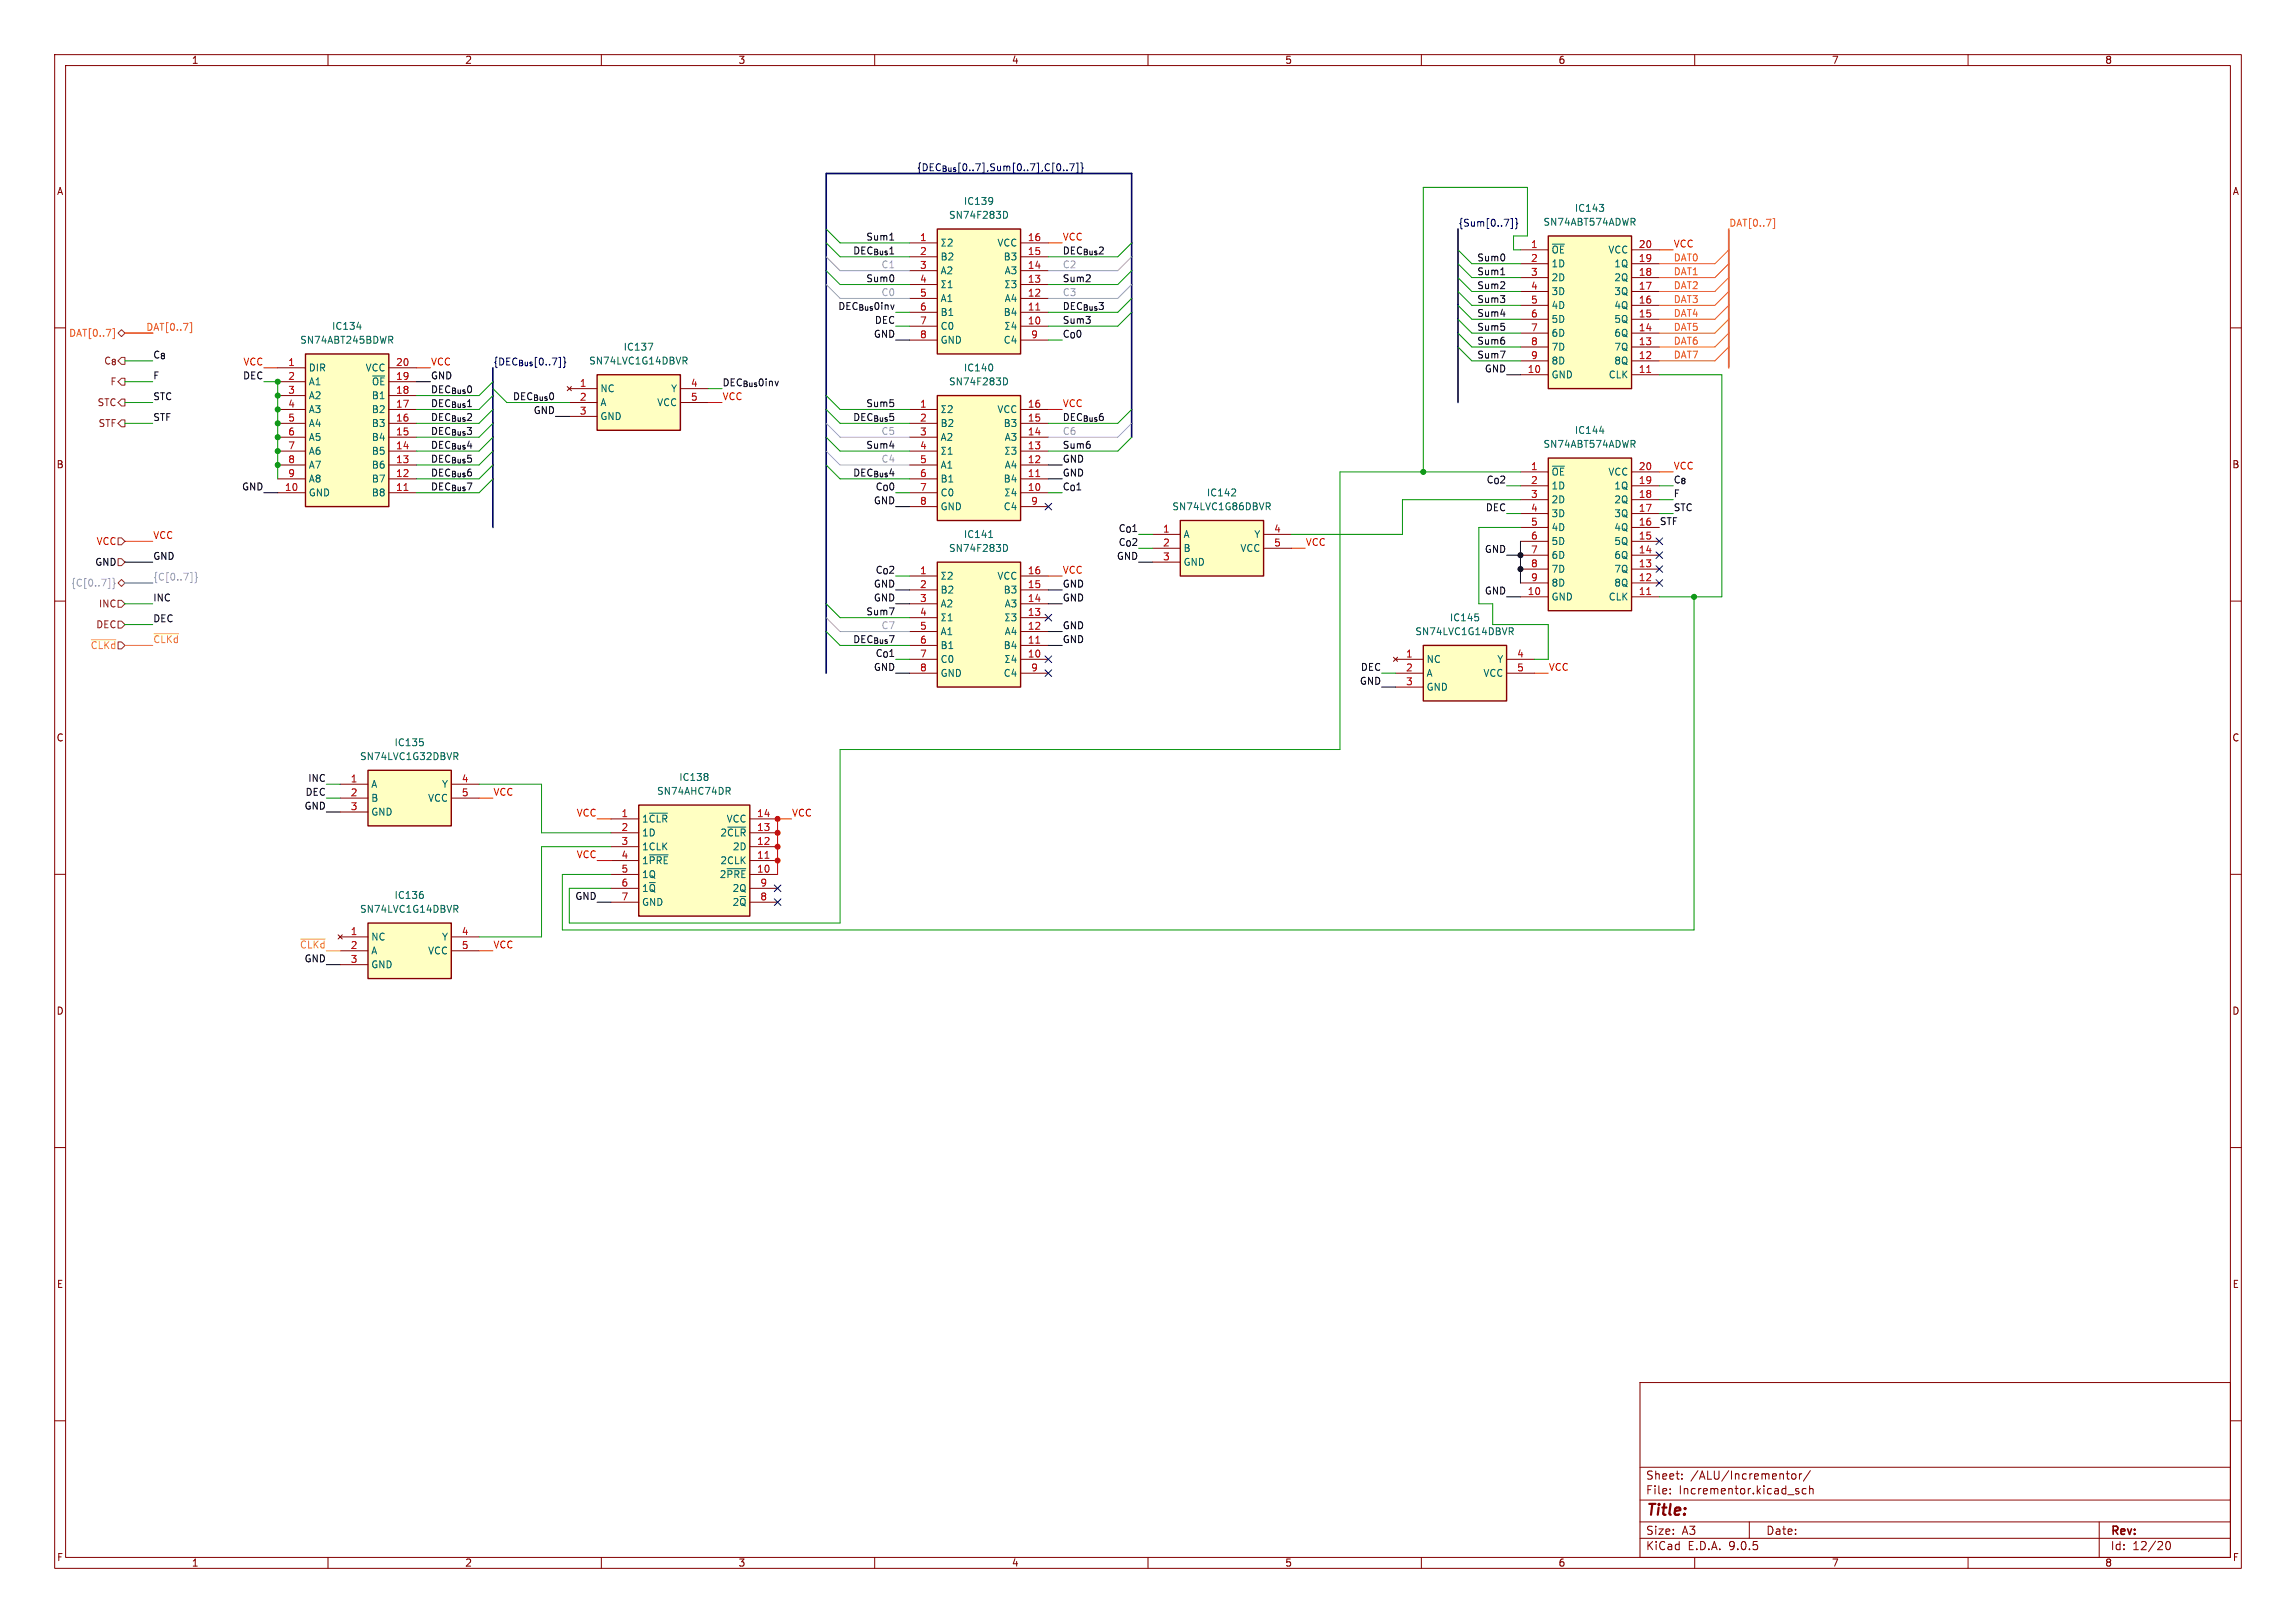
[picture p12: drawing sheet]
<svg xmlns="http://www.w3.org/2000/svg" width="420mm" height="297mm" viewBox="0 0 420 297" stroke-linecap="round" stroke-linejoin="round" font-family="sans-serif">
<defs><g id="words">
<text font-size="2.8" fill="#840000" x="301" y="277.9">Title:</text>
<g font-size="2.1" fill="#840000">
<text x="301" y="273.7">File:</text>
<text x="301" y="271">Sheet:</text>
<text x="307.1" y="273.7">Incrementor.kicad_sch</text>
<text x="309.2" y="271">/ALU/Incrementor/</text>
<text x="301" y="281.1">Size:</text>
<text x="307.6" y="281.1">A3</text>
<text x="323" y="281.1">Date:</text>
<text x="386" y="281.3">Rev:</text>
<text x="301" y="283.9">KiCad</text>
<text x="308.7" y="283.9">E.D.A.</text>
<text x="316.3" y="283.9">9.0.5</text>
<text x="386" y="283.9">Id:</text>
<text x="390.1" y="283.9">12/20</text>
</g>
<g font-size="1.8" fill="#840000">
<text x="35" y="11.9">1</text>
<text x="85" y="11.9">2</text>
<text x="135" y="11.9">3</text>
<text x="185" y="11.9">4</text>
<text x="235" y="11.9">5</text>
<text x="285" y="11.9">6</text>
<text x="335" y="11.9">7</text>
<text x="385" y="11.9">8</text>
<text x="10.3" y="35.9">A</text>
<text x="408.3" y="35.9">A</text>
<text x="10.3" y="85.9">B</text>
<text x="408.2" y="85.9">B</text>
<text x="10.3" y="135.9">C</text>
<text x="408.2" y="135.9">C</text>
<text x="10.3" y="185.9">D</text>
<text x="408.2" y="185.9">D</text>
<text x="10.3" y="235.9">E</text>
<text x="408.3" y="235.9">E</text>
<text x="10.3" y="285.9">F</text>
<text x="35" y="286.9">1</text>
<text x="85" y="286.9">2</text>
<text x="135" y="286.9">3</text>
<text x="185" y="286.9">4</text>
<text x="235" y="286.9">5</text>
<text x="285" y="286.9">6</text>
<text x="335" y="286.9">7</text>
<text x="385" y="286.9">8</text>
<text x="408.3" y="285.9">F</text>
</g>
<g font-size="1.8" fill="#000084">
<text x="167.6" y="31.4">{DEC_{Bus}[0..7],Sum[0..7],C[0..7]}</text>
<text x="266.7" y="41.6">{Sum[0..7]}</text>
<text x="90.2" y="67">{DEC_{Bus}[0..7]}</text>
</g>
<g font-size="1.8" fill="#006464">
<text x="173.5" y="40.2">SN74F283D</text>
<text x="176.2" y="37.7">IC139</text>
<text x="282.2" y="41.5">SN74ABT574ADWR</text>
<text x="288" y="39">IC143</text>
<text x="172" y="47.9">B2</text>
<text x="182.4" y="45.3">VCC</text>
<text x="183.5" y="47.9">B3</text>
<text x="283.7" y="46.6">~{OE}</text>
<text x="294.1" y="46.6">VCC</text>
<text x="172" y="50.4">A2</text>
<text x="183.7" y="50.4">A3</text>
<text x="283.7" y="49.1">1D</text>
<text x="283.7" y="51.7">2D</text>
<text x="295.2" y="49.1">1Q</text>
<text x="295.2" y="51.7">2Q</text>
<text x="172" y="55.5">A1</text>
<text x="172" y="58">B1</text>
<text x="183.5" y="58">B4</text>
<text x="183.7" y="55.5">A4</text>
<text x="283.7" y="54.2">3D</text>
<text x="283.7" y="56.7">4D</text>
<text x="283.7" y="59.3">5D</text>
<text x="295.2" y="54.2">3Q</text>
<text x="295.2" y="56.7">4Q</text>
<text x="295.2" y="59.3">5Q</text>
<text x="54.8" y="63.1">SN74ABT245BDWR</text>
<text x="60.6" y="60.6">IC134</text>
<text x="114" y="64.4">IC137</text>
<text x="172" y="60.6">C0</text>
<text x="172" y="63.1">GND</text>
<text x="183.5" y="63.1">C4</text>
<text x="283.7" y="61.8">6D</text>
<text x="283.7" y="64.4">7D</text>
<text x="295.2" y="61.8">6Q</text>
<text x="295.2" y="64.4">7Q</text>
<text x="56.4" y="68.2">DIR</text>
<text x="56.4" y="70.7">A1</text>
<text x="66.8" y="68.2">VCC</text>
<text x="67.9" y="70.7">~{OE}</text>
<text x="107.7" y="66.9">SN74LVC1G14DBVR</text>
<text x="109.7" y="72">NC</text>
<text x="122.7" y="72">Y</text>
<text x="173.5" y="70.7">SN74F283D</text>
<text x="176.2" y="68.2">IC140</text>
<text x="283.7" y="66.9">8D</text>
<text x="283.7" y="69.4">GND</text>
<text x="294.2" y="69.4">CLK</text>
<text x="295.2" y="66.9">8Q</text>
<text x="56.4" y="73.3">A2</text>
<text x="56.4" y="75.8">A3</text>
<text x="67.9" y="73.3">B1</text>
<text x="67.9" y="75.8">B2</text>
<text x="109.7" y="74.5">A</text>
<text x="109.7" y="77.1">GND</text>
<text x="120.1" y="74.5">VCC</text>
<text x="182.4" y="75.8">VCC</text>
<text x="56.4" y="78.3">A4</text>
<text x="56.4" y="80.9">A5</text>
<text x="56.4" y="83.4">A6</text>
<text x="67.9" y="78.3">B3</text>
<text x="67.9" y="80.9">B4</text>
<text x="67.9" y="83.4">B5</text>
<text x="172" y="78.3">B2</text>
<text x="172" y="80.9">A2</text>
<text x="183.5" y="78.3">B3</text>
<text x="183.7" y="80.9">A3</text>
<text x="282.2" y="82.1">SN74ABT574ADWR</text>
<text x="288" y="79.6">IC144</text>
<text x="56.4" y="86">A7</text>
<text x="56.4" y="88.5">A8</text>
<text x="67.9" y="86">B6</text>
<text x="67.9" y="88.5">B7</text>
<text x="172" y="86">A1</text>
<text x="172" y="88.5">B1</text>
<text x="183.5" y="88.5">B4</text>
<text x="183.7" y="86">A4</text>
<text x="283.7" y="87.2">~{OE}</text>
<text x="283.7" y="89.8">1D</text>
<text x="294.1" y="87.2">VCC</text>
<text x="295.2" y="89.8">1Q</text>
<text x="56.4" y="91">GND</text>
<text x="67.9" y="91">B8</text>
<text x="172" y="91">C0</text>
<text x="172" y="93.6">GND</text>
<text x="183.5" y="93.6">C4</text>
<text x="214.3" y="93.6">SN74LVC1G86DBVR</text>
<text x="220.7" y="91">IC142</text>
<text x="283.7" y="92.3">2D</text>
<text x="283.7" y="94.8">3D</text>
<text x="295.2" y="92.3">2Q</text>
<text x="295.2" y="94.8">3Q</text>
<text x="173.5" y="101.2">SN74F283D</text>
<text x="176.2" y="98.7">IC141</text>
<text x="216.4" y="98.7">A</text>
<text x="216.4" y="101.2">B</text>
<text x="226.8" y="101.2">VCC</text>
<text x="229.3" y="98.7">Y</text>
<text x="283.7" y="97.4">4D</text>
<text x="283.7" y="99.9">5D</text>
<text x="295.2" y="97.4">4Q</text>
<text x="295.2" y="99.9">5Q</text>
<text x="182.4" y="106.3">VCC</text>
<text x="216.4" y="103.7">GND</text>
<text x="283.7" y="102.5">6D</text>
<text x="283.7" y="105">7D</text>
<text x="283.7" y="107.5">8D</text>
<text x="295.2" y="102.5">6Q</text>
<text x="295.2" y="105">7Q</text>
<text x="295.2" y="107.5">8Q</text>
<text x="172" y="108.8">B2</text>
<text x="172" y="111.4">A2</text>
<text x="183.5" y="108.8">B3</text>
<text x="183.7" y="111.4">A3</text>
<text x="265.1" y="113.9">IC145</text>
<text x="283.7" y="110.1">GND</text>
<text x="294.2" y="110.1">CLK</text>
<text x="172" y="116.4">A1</text>
<text x="172" y="119">B1</text>
<text x="183.5" y="119">B4</text>
<text x="183.7" y="116.4">A4</text>
<text x="258.8" y="116.4">SN74LVC1G14DBVR</text>
<text x="172" y="121.5">C0</text>
<text x="172" y="124.1">GND</text>
<text x="183.5" y="124.1">C4</text>
<text x="260.9" y="121.5">NC</text>
<text x="260.9" y="124.1">A</text>
<text x="271.3" y="124.1">VCC</text>
<text x="273.8" y="121.5">Y</text>
<text x="260.9" y="126.6">GND</text>
<text x="72.1" y="136.8">IC135</text>
<text x="65.8" y="139.3">SN74LVC1G32DBVR</text>
<text x="124.1" y="143.1">IC138</text>
<text x="67.8" y="144.4">A</text>
<text x="67.8" y="146.9">B</text>
<text x="67.8" y="149.5">GND</text>
<text x="78.2" y="146.9">VCC</text>
<text x="80.8" y="144.4">Y</text>
<text x="120.1" y="145.6">SN74AHC74DR</text>
<text x="117.3" y="150.7">1~{CLR}</text>
<text x="117.3" y="153.3">1D</text>
<text x="117.3" y="155.8">1CLK</text>
<text x="131.7" y="153.3">2~{CLR}</text>
<text x="132.8" y="150.7">VCC</text>
<text x="134" y="155.8">2D</text>
<text x="117.3" y="158.3">1~{PRE}</text>
<text x="117.3" y="160.9">1Q</text>
<text x="131.6" y="160.9">2~{PRE}</text>
<text x="131.7" y="158.3">2CLK</text>
<text x="65.8" y="167.2">SN74LVC1G14DBVR</text>
<text x="72.1" y="164.7">IC136</text>
<text x="117.3" y="163.4">1~{Q}</text>
<text x="117.3" y="166">GND</text>
<text x="133.9" y="163.4">2Q</text>
<text x="133.9" y="166">2~{Q}</text>
<text x="67.8" y="172.3">NC</text>
<text x="80.8" y="172.3">Y</text>
<text x="67.8" y="174.9">A</text>
<text x="67.8" y="177.4">GND</text>
<text x="78.2" y="174.9">VCC</text>
</g>
<g font-size="1.8" fill="#ff6400">
<text x="316.2" y="41.6">DAT[0..7]</text>
<text x="306.1" y="47.9">DAT0</text>
<text x="306.1" y="50.5">DAT1</text>
<text x="306.1" y="53">DAT2</text>
<text x="306.1" y="58.1">DAT4</text>
<text x="306.1" y="55.5">DAT3</text>
<text x="12.5" y="61.8">DAT[0..7]</text>
<text x="26.7" y="60.6">DAT[0..7]</text>
<text x="306.1" y="65.7">DAT7</text>
<text x="306.1" y="60.6">DAT5</text>
<text x="306.1" y="63.2">DAT6</text>
</g>
<g font-size="1.8" fill="#0f0f0f">
<text x="156" y="46.6">DEC_{Bus}1</text>
<text x="158.4" y="44.1">Sum1</text>
<text x="194.3" y="46.6">DEC_{Bus}2</text>
<text x="270.1" y="47.9">Sum0</text>
<text x="158.4" y="51.7">Sum0</text>
<text x="194.3" y="51.7">Sum2</text>
<text x="270.1" y="50.5">Sum1</text>
<text x="270.1" y="53">Sum2</text>
<text x="153.2" y="56.8">DEC_{Bus}0inv</text>
<text x="159.9" y="59.3">DEC</text>
<text x="194.3" y="56.8">DEC_{Bus}3</text>
<text x="194.3" y="59.3">Sum3</text>
<text x="270.1" y="55.5">Sum3</text>
<text x="270.1" y="58.1">Sum4</text>
<text x="27.9" y="65.7">C_{8}</text>
<text x="194.3" y="61.9">C_{O}0</text>
<text x="270.1" y="63.2">Sum6</text>
<text x="270.1" y="65.7">Sum7</text>
<text x="270.1" y="60.6">Sum5</text>
<text x="27.9" y="69.5">F</text>
<text x="44.4" y="69.5">DEC</text>
<text x="132.1" y="70.8">DEC_{Bus}0inv</text>
<text x="27.9" y="77.1">STF</text>
<text x="27.9" y="73.3">STC</text>
<text x="78.7" y="77.1">DEC_{Bus}2</text>
<text x="78.7" y="72">DEC_{Bus}0</text>
<text x="78.7" y="74.6">DEC_{Bus}1</text>
<text x="93.7" y="73.3">DEC_{Bus}0</text>
<text x="156" y="77.1">DEC_{Bus}5</text>
<text x="158.4" y="74.6">Sum5</text>
<text x="194.3" y="77.1">DEC_{Bus}6</text>
<text x="78.7" y="79.7">DEC_{Bus}3</text>
<text x="78.7" y="82.2">DEC_{Bus}4</text>
<text x="158.4" y="82.2">Sum4</text>
<text x="194.3" y="82.2">Sum6</text>
<text x="78.7" y="84.7">DEC_{Bus}5</text>
<text x="78.7" y="89.8">DEC_{Bus}7</text>
<text x="78.7" y="87.3">DEC_{Bus}6</text>
<text x="156" y="87.3">DEC_{Bus}4</text>
<text x="194.3" y="89.8">C_{O}1</text>
<text x="306.1" y="88.6">C_{8}</text>
<text x="271.7" y="93.6">DEC</text>
<text x="306.1" y="91.1">F</text>
<text x="306.1" y="93.6">STC</text>
<text x="204.5" y="97.4">C_{O}1</text>
<text x="303.5" y="96.2">STF</text>
<text x="27.9" y="110.1">INC</text>
<text x="27.9" y="114">DEC</text>
<text x="158.4" y="112.7">Sum7</text>
<text x="156" y="117.8">DEC_{Bus}7</text>
<text x="160.1" y="120.3">C_{O}1</text>
<text x="248.8" y="122.8">DEC</text>
<text x="56.3" y="143.2">INC</text>
<text x="55.8" y="145.7">DEC</text>
</g>
<g font-size="1.8" fill="#a90000">
<text x="168.2" y="44.2">1</text>
<text x="168.2" y="46.7">2</text>
<text x="187.9" y="44.2">16</text>
<text x="187.9" y="46.7">15</text>
<text x="280" y="45.5">1</text>
<text x="299.7" y="45.5">20</text>
<text x="168.2" y="49.3">3</text>
<text x="168.2" y="51.8">4</text>
<text x="187.9" y="49.3">14</text>
<text x="187.9" y="51.8">13</text>
<text x="280" y="48">2</text>
<text x="280" y="50.5">3</text>
<text x="280" y="53.1">4</text>
<text x="299.7" y="48">19</text>
<text x="299.7" y="50.5">18</text>
<text x="299.7" y="53.1">17</text>
<text x="168.2" y="54.4">5</text>
<text x="168.2" y="56.9">6</text>
<text x="168.2" y="59.4">7</text>
<text x="187.9" y="54.4">12</text>
<text x="187.9" y="56.9">11</text>
<text x="187.9" y="59.4">10</text>
<text x="280" y="55.6">5</text>
<text x="280" y="58.2">6</text>
<text x="299.7" y="55.6">16</text>
<text x="299.7" y="58.2">15</text>
<text x="168.2" y="62">8</text>
<text x="188.5" y="62">9</text>
<text x="280" y="60.7">7</text>
<text x="280" y="63.2">8</text>
<text x="280" y="65.8">9</text>
<text x="299.7" y="60.7">14</text>
<text x="299.7" y="63.2">13</text>
<text x="299.7" y="65.8">12</text>
<text x="52.6" y="67.1">1</text>
<text x="52.6" y="69.6">2</text>
<text x="72.3" y="67.1">20</text>
<text x="72.3" y="69.6">19</text>
<text x="106" y="70.9">1</text>
<text x="126.3" y="70.9">4</text>
<text x="279.4" y="68.3">10</text>
<text x="299.7" y="68.3">11</text>
<text x="52.6" y="72.1">3</text>
<text x="52.6" y="74.7">4</text>
<text x="52.6" y="77.2">5</text>
<text x="72.3" y="72.1">18</text>
<text x="72.3" y="74.7">17</text>
<text x="72.3" y="77.2">16</text>
<text x="106" y="73.4">2</text>
<text x="106" y="75.9">3</text>
<text x="126.3" y="73.4">5</text>
<text x="168.2" y="74.7">1</text>
<text x="168.2" y="77.2">2</text>
<text x="187.9" y="74.7">16</text>
<text x="187.9" y="77.2">15</text>
<text x="52.6" y="79.8">6</text>
<text x="52.6" y="82.3">7</text>
<text x="72.3" y="79.8">15</text>
<text x="72.3" y="82.3">14</text>
<text x="168.2" y="79.8">3</text>
<text x="168.2" y="82.3">4</text>
<text x="187.9" y="79.8">14</text>
<text x="187.9" y="82.3">13</text>
<text x="52" y="89.9">10</text>
<text x="52.6" y="84.8">8</text>
<text x="52.6" y="87.4">9</text>
<text x="72.3" y="84.8">13</text>
<text x="72.3" y="87.4">12</text>
<text x="72.3" y="89.9">11</text>
<text x="168.2" y="84.8">5</text>
<text x="168.2" y="87.4">6</text>
<text x="168.2" y="89.9">7</text>
<text x="187.9" y="84.8">12</text>
<text x="187.9" y="87.4">11</text>
<text x="187.9" y="89.9">10</text>
<text x="280" y="86.1">1</text>
<text x="280" y="88.6">2</text>
<text x="299.7" y="86.1">20</text>
<text x="299.7" y="88.6">19</text>
<text x="168.2" y="92.5">8</text>
<text x="188.5" y="92.5">9</text>
<text x="280" y="91.2">3</text>
<text x="280" y="93.7">4</text>
<text x="299.7" y="91.2">18</text>
<text x="299.7" y="93.7">17</text>
<text x="212.7" y="97.5">1</text>
<text x="212.7" y="100.1">2</text>
<text x="233" y="97.5">4</text>
<text x="233" y="100.1">5</text>
<text x="280" y="96.3">5</text>
<text x="280" y="98.8">6</text>
<text x="280" y="101.3">7</text>
<text x="299.7" y="96.3">16</text>
<text x="299.7" y="98.8">15</text>
<text x="299.7" y="101.3">14</text>
<text x="168.2" y="105.2">1</text>
<text x="168.2" y="107.7">2</text>
<text x="187.9" y="105.2">16</text>
<text x="187.9" y="107.7">15</text>
<text x="212.7" y="102.6">3</text>
<text x="280" y="103.9">8</text>
<text x="280" y="106.4">9</text>
<text x="299.7" y="103.9">13</text>
<text x="299.7" y="106.4">12</text>
<text x="168.2" y="110.2">3</text>
<text x="168.2" y="112.8">4</text>
<text x="187.9" y="110.2">14</text>
<text x="187.9" y="112.8">13</text>
<text x="279.4" y="109">10</text>
<text x="299.7" y="109">11</text>
<text x="168.2" y="115.3">5</text>
<text x="168.2" y="117.9">6</text>
<text x="187.9" y="115.3">12</text>
<text x="187.9" y="117.9">11</text>
<text x="168.2" y="120.4">7</text>
<text x="168.2" y="122.9">8</text>
<text x="187.9" y="120.4">10</text>
<text x="188.5" y="122.9">9</text>
<text x="257.1" y="120.4">1</text>
<text x="257.1" y="122.9">2</text>
<text x="257.1" y="125.5">3</text>
<text x="277.4" y="120.4">4</text>
<text x="277.4" y="122.9">5</text>
<text x="64.1" y="143.3">1</text>
<text x="84.4" y="143.3">4</text>
<text x="64.1" y="145.8">2</text>
<text x="64.1" y="148.3">3</text>
<text x="84.4" y="145.8">5</text>
<text x="113.6" y="149.6">1</text>
<text x="138.4" y="149.6">14</text>
<text x="113.6" y="152.1">2</text>
<text x="113.6" y="154.7">3</text>
<text x="138.4" y="152.1">13</text>
<text x="138.4" y="154.7">12</text>
<text x="113.6" y="157.2">4</text>
<text x="113.6" y="159.8">5</text>
<text x="138.4" y="157.2">11</text>
<text x="138.4" y="159.8">10</text>
<text x="113.6" y="162.3">6</text>
<text x="113.6" y="164.8">7</text>
<text x="139" y="162.3">9</text>
<text x="139" y="164.8">8</text>
<text x="64.1" y="171.2">1</text>
<text x="64.1" y="173.7">2</text>
<text x="84.4" y="171.2">4</text>
<text x="84.4" y="173.7">5</text>
<text x="64.1" y="176.3">3</text>
</g>
<g font-size="1.8" fill="#ff0007">
<text x="194.3" y="44.1">VCC</text>
<text x="306.1" y="45.4">VCC</text>
<text x="44.4" y="67">VCC</text>
<text x="78.7" y="67">VCC</text>
<text x="132.1" y="73.3">VCC</text>
<text x="194.3" y="74.6">VCC</text>
<text x="306.1" y="86">VCC</text>
<text x="17.6" y="99.9">VCC</text>
<text x="27.9" y="98.7">VCC</text>
<text x="238.8" y="100">VCC</text>
<text x="194.3" y="105.1">VCC</text>
<text x="283.2" y="122.8">VCC</text>
<text x="90.2" y="145.7">VCC</text>
<text x="105.4" y="149.5">VCC</text>
<text x="144.8" y="149.5">VCC</text>
<text x="105.4" y="157.1">VCC</text>
<text x="90.2" y="173.6">VCC</text>
</g>
<g font-size="1.8" fill="#8f7cff">
<text x="161.1" y="49.2">C1</text>
<text x="194.3" y="49.2">C2</text>
<text x="161.1" y="54.3">C0</text>
<text x="194.3" y="54.3">C3</text>
<text x="161.1" y="79.7">C5</text>
<text x="194.3" y="79.7">C6</text>
<text x="161.1" y="84.7">C4</text>
<text x="12.9" y="107.5">{C[0..7]}</text>
<text x="27.9" y="106.3">{C[0..7]}</text>
<text x="161.1" y="115.2">C7</text>
</g>
<g font-size="1.8">
<text x="159.8" y="61.9">GND</text>
<text x="78.7" y="69.5">GND</text>
<text x="271.5" y="68.2">GND</text>
<text x="97.5" y="75.9">GND</text>
<text x="44.2" y="89.8">GND</text>
<text x="194.3" y="84.7">GND</text>
<text x="194.3" y="87.3">GND</text>
<text x="159.8" y="92.4">GND</text>
<text x="271.5" y="101.3">GND</text>
<text x="17.3" y="103.7">GND</text>
<text x="27.9" y="102.5">GND</text>
<text x="159.8" y="107.6">GND</text>
<text x="194.3" y="107.6">GND</text>
<text x="204.2" y="102.5">GND</text>
<text x="159.8" y="110.1">GND</text>
<text x="194.3" y="110.1">GND</text>
<text x="271.5" y="108.9">GND</text>
<text x="194.3" y="115.2">GND</text>
<text x="194.3" y="117.8">GND</text>
<text x="159.8" y="122.8">GND</text>
<text x="248.7" y="125.4">GND</text>
<text x="55.6" y="148.2">GND</text>
<text x="105.1" y="164.8">GND</text>
<text x="55.6" y="176.2">GND</text>
</g>
<g font-size="1.8" fill="#725600">
<text x="18.9" y="66.9">C_{8}</text>
<text x="20.1" y="70.7">F</text>
<text x="17.7" y="74.5">STC</text>
<text x="17.9" y="78.3">STF</text>
<text x="18" y="111.4">INC</text>
<text x="16.5" y="119">~{CLKd}</text>
<text x="17.5" y="115.2">DEC</text>
</g>
<g font-size="1.8" fill="#009600">
<text x="160.1" y="89.8">C_{O}0</text>
<text x="271.8" y="88.6">C_{O}2</text>
<text x="204.5" y="100">C_{O}2</text>
<text x="160.1" y="105.1">C_{O}2</text>
</g>
<g font-size="1.8" fill="#ffba00">
<text x="27.9" y="117.8">~{CLKd}</text>
<text x="54.8" y="173.6">~{CLKd}</text>
</g>
</g></defs>
<g fill="none" stroke="#840000" stroke-width=".18">
<path d="M10 10h400v277h-400zM12 12h396v273h-396zM60 10v2M110 10v2M160 10v2M210 10v2M260 10v2M310 10v2M360 10v2M10 60h2M408 60h2M10 110h2"/>
<path d="M408 110h2M10 160h2M408 160h2M10 210h2M408 210h2M300 253h108v32h-108zM10 260h2M300 278.5h108M300 274.5h108M300 268.5h108M305.5 273.2v.2M305.5 272.5v.1"/>
<path d="M307.7 270.5v.2M307.7 269.8v.1M320 278.5v3M326.7 269.7h.6M326.9 269.2v1.3l.4 .2M327.9 269.8l.3-.1 .3 .3v.4l-.3 .3-.3-.1-.2-.2v-.4zM328.7 272.9l.3 .1 .1 .2-.2 .2h-.3M328.7 272.4l.3 .1M329.2 269.7v1M329.6 269.7l-.3 .1-.1 .2M330.4 272.5l-.5-.1-.2 .3v.4l.1 .2h.6M331 272.5l.2-.1 .4 .1 .1 .9"/>
<path d="M331 271.9v1.5M331.2 269.1l-1.3 1.9M384 278.5v6.5M408 260h2M60 285v2M110 285v2M160 285v2M210 285v2M260 285v2M300 281.5h108M310 285v2M360 285v2"/>
<path d="M396.3 282.2l.2-.1a.8 .8 0 0 1 .5 .7 .8 .8 0 0 1-.5 .8l-.2-.2-.1-.4z"/>
</g>
<path d="M283.2 83.8h15.2v28h-15.2z" fill="#ffffc2"/>
<path d="M283.2 83.8h15.2v28h-15.2z" fill="none" stroke="#840000" stroke-width=".25"/>
<g fill="none" stroke="#840000" stroke-width=".18">
<path d="M278.1 86.4h5.1M278.1 88.9h5.1M278.1 91.4h5.1M278.1 94h5.1M278.1 96.5h5.1M278.1 99.1h5.1M298.4 86.4h5.1M298.4 88.9h5.1M298.4 91.4h5.1M298.4 94h5.1M298.4 96.5h5.1M298.4 99.1h5.1"/>
<path d="M278.1 101.6h5.1M278.1 104.1h5.1M278.1 106.7h5.1M278.1 109.2h5.1M298.4 101.6h5.1M298.4 104.1h5.1M298.4 106.7h5.1M298.4 109.2h5.1"/>
</g>
<path d="M301.2 108.8h.8" fill="none" stroke="#a90000" stroke-width=".18"/>
<path d="M292.6 78.9h.8M298.7 81.3l.4 .6M299 80.7l.1 .1-.1 .4" fill="none" stroke="#006464" stroke-width=".18"/>
<path d="M215.9 95.3h15.2v10.1h-15.2z" fill="#ffffc2"/>
<path d="M215.9 95.3h15.2v10.1h-15.2z" fill="none" stroke="#840000" stroke-width=".25"/>
<path d="M210.8 97.8h5.1M231.1 97.8h5.1M210.8 100.3h5.1M210.8 102.9h5.1M231.1 100.3h5.1" fill="none" stroke="#840000" stroke-width=".18"/>
<path d="M225.9 89.5l.1 .2v.3l-.8 .7h.8M231.6 92h.5l.2 .3-.1 .3-.6 .1M231.9 92.7l.4 .6" fill="none" stroke="#006464" stroke-width=".18"/>
<path d="M116.8 147.3h20.4v20.3h-20.4z" fill="#ffffc2"/>
<path d="M116.8 147.3h20.4v20.3h-20.4z" fill="none" stroke="#840000" stroke-width=".25"/>
<g fill="none" stroke="#840000" stroke-width=".18">
<path d="M111.8 149.9h5M111.8 152.4h5M111.8 154.9h5M111.8 157.5h5M137.2 149.9h5M137.2 152.4h5M137.2 154.9h5M137.2 157.5h5M111.8 160h5M111.8 162.6h5M111.8 165.1h5M137.2 160h5"/>
<path d="M137.2 162.6h5M137.2 165.1h5"/>
</g>
<path d="M118.8 148.8h3.3M118.8 156.4h3.4M129.4 141.6l.1 .2-.1 .2M129.4 142.2l.1 .1-.1 .5M133 159h3.4M133.1 151.4h3.3M133.1 144.8l.5 .6M133.3 144.1l.3 .2-.1 .3-.2 .2" fill="none" stroke="#006464" stroke-width=".18"/>
<path d="M139.9 157.1h.8" fill="none" stroke="#a90000" stroke-width=".18"/>
<path d="M260.3 118.1h15.3v10.2h-15.3z" fill="#ffffc2"/>
<path d="M260.3 118.1h15.3v10.2h-15.3z" fill="none" stroke="#840000" stroke-width=".25"/>
<path d="M254.9 120.3l.8 .7M255.3 120.7h5M255.3 123.2h5M255.3 125.7h5M255.7 120.3l-.8 .7M275.6 120.7h5.1M275.6 123.2h5.1" fill="none" stroke="#840000" stroke-width=".18"/>
<path d="M269.8 112.3h.6M270.4 112.9l.1 .2-.1 .4M276.1 114.9h.5l.2 .2-.1 .4h-.6M276.4 115.5l.4 .6" fill="none" stroke="#006464" stroke-width=".18"/>
<path d="M109.2 68.6h15.3v10.1h-15.3z" fill="#ffffc2"/>
<path d="M109.2 68.6h15.3v10.1h-15.3z" fill="none" stroke="#840000" stroke-width=".25"/>
<path d="M103.8 70.7l.7 .8M104.1 71.1h5.1M104.1 73.7h5.1M104.1 76.2h5.1M104.5 70.7l-.7 .8M124.5 71.1h5M124.5 73.7h5" fill="none" stroke="#840000" stroke-width=".18"/>
<path d="M118.6 62.8h.8l-.5 1.3M124.9 65.3h.5l.3 .3-.2 .4h-.6M125.2 66l.5 .6" fill="none" stroke="#006464" stroke-width=".18"/>
<path d="M283.2 43.2h15.2v27.9h-15.2z" fill="#ffffc2"/>
<path d="M283.2 43.2h15.2v27.9h-15.2z" fill="none" stroke="#840000" stroke-width=".25"/>
<g fill="none" stroke="#840000" stroke-width=".18">
<path d="M278.1 45.7h5.1M278.1 48.3h5.1M278.1 50.8h5.1M278.1 53.3h5.1M278.1 55.9h5.1M278.1 58.4h5.1M298.4 45.7h5.1M298.4 48.3h5.1M298.4 50.8h5.1M298.4 53.3h5.1M298.4 55.9h5.1M298.4 58.4h5.1"/>
<path d="M278.1 61h5.1M278.1 63.5h5.1M278.1 66h5.1M278.1 68.6h5.1M298.4 61h5.1M298.4 63.5h5.1M298.4 66h5.1M298.4 68.6h5.1"/>
</g>
<path d="M301.2 68.2h.8" fill="none" stroke="#a90000" stroke-width=".18"/>
<path d="M292.6 37.4h.7l-.4 .5M293.2 38l.1 .1-.1 .5M298.7 40.6l.4 .6M299 40l.1 .2-.1 .4" fill="none" stroke="#006464" stroke-width=".18"/>
<path d="M55.9 64.8h15.2v27.9h-15.2z" fill="#ffffc2"/>
<path d="M55.9 64.8h15.2v27.9h-15.2z" fill="none" stroke="#840000" stroke-width=".25"/>
<g fill="none" stroke="#840000" stroke-width=".18">
<path d="M50.8 67.3h5.1M50.8 69.9h5.1M50.8 72.4h5.1M50.8 74.9h5.1M50.8 77.5h5.1M71.1 67.3h5.1M71.1 69.9h5.1M71.1 72.4h5.1M71.1 74.9h5.1M71.1 77.5h5.1M50.8 80h5.1M50.8 82.6h5.1"/>
<path d="M50.8 85.1h5.1M50.8 87.6h5.1M50.8 90.2h5.1M71.1 80h5.1M71.1 82.6h5.1M71.1 85.1h5.1M71.1 87.6h5.1M71.1 90.2h5.1"/>
</g>
<path d="M73.9 89.8h.7" fill="none" stroke="#a90000" stroke-width=".18"/>
<path d="M65.3 59.8h.8M71.1 61.5h.5l.2 .3-.1 .3-.6 .1M71.4 62.2l.4 .6" fill="none" stroke="#006464" stroke-width=".18"/>
<path d="M171.4 41.9h15.3v22.9h-15.3z" fill="#ffffc2"/>
<path d="M171.4 41.9h15.3v22.9h-15.3z" fill="none" stroke="#840000" stroke-width=".25"/>
<g fill="none" stroke="#840000" stroke-width=".18">
<path d="M166.4 44.5h5M166.4 47h5M166.4 49.5h5M166.4 52.1h5M166.4 54.6h5M166.4 57.2h5M166.4 59.7h5M186.7 44.5h5.1M186.7 47h5.1M186.7 49.5h5.1M186.7 52.1h5.1M186.7 54.6h5.1"/>
<path d="M186.7 57.2h5.1M186.7 59.7h5.1M166.4 62.2h5M186.7 62.2h5.1"/>
</g>
<g fill="none" stroke="#006464" stroke-width=".18">
<path d="M181.5 36.2l.1 .7-.2 .4M181.6 36.7l-.1 .2M183.6 38.7a.64 .64 0 0 1 .7 .6 .64 .64 0 0 1-.7 .6M173 43.8h-.7l.4 .6-.4 .6h.7M173 51.4h-.7l.4 .6-.4 .6h.7M173.4 43.9l.5-.1 .3 .3-.8 .9h.8M173.4 52.6h.8M173.4 51.7l.4-.3v1.2M184.6 51.4h-.6l.4 .6-.4 .6h.6M184.6 59h-.6l.4 .6-.4 .7h.6M185.1 51.4h.7l-.4 .5 .4 .1v.5l-.2 .1-.5-.1M185.4 58.9l-.3 .9h.8"/>
<path d="M185.7 59.4v.9"/>
</g>
<path d="M189.5 56.7h.7" fill="none" stroke="#a90000" stroke-width=".18"/>
<path d="M171.4 102.9h15.3v22.8h-15.3z" fill="#ffffc2"/>
<path d="M171.4 102.9h15.3v22.8h-15.3z" fill="none" stroke="#840000" stroke-width=".25"/>
<g fill="none" stroke="#840000" stroke-width=".18">
<path d="M166.4 105.4h5M166.4 108h5M166.4 110.5h5M166.4 113h5M166.4 115.6h5M166.4 118.1h5M186.7 105.4h5.1M186.7 108h5.1M186.7 110.5h5.1M186.7 113h5.1M186.7 115.6h5.1M186.7 118.1h5.1"/>
<path d="M166.4 120.7h5M166.4 123.2h5M186.7 120.7h5.1M186.7 123.2h5.1"/>
</g>
<g fill="none" stroke="#006464" stroke-width=".18">
<path d="M180.9 98.4h.7M181.1 97.3l.1-.2v1.3M183.6 99.6a.64 .64 0 0 1 .7 .7 .64 .64 0 0 1-.7 .6M173 104.7h-.7l.4 .6-.4 .7h.7M173 112.3h-.7l.4 .6-.4 .7h.7M173.4 104.8l.5-.1 .3 .4-.8 .9h.8M173.4 113.6h.8M173.4 112.7l.4-.4v1.3M184.6 112.3h-.6l.4 .6-.4 .7h.6M184.6 120h-.6l.4 .6-.4 .6h.6M185.1 112.3h.7l-.4 .5 .4 .1v.6l-.2 .1-.5-.1M185.4 119.9l-.3 .9h.8"/>
<path d="M185.7 120.4v.8"/>
</g>
<path d="M189.5 117.7h.7" fill="none" stroke="#a90000" stroke-width=".18"/>
<path d="M171.4 72.4h15.3v22.9h-15.3z" fill="#ffffc2"/>
<path d="M171.4 72.4h15.3v22.9h-15.3z" fill="none" stroke="#840000" stroke-width=".25"/>
<g fill="none" stroke="#840000" stroke-width=".18">
<path d="M166.4 74.9h5M166.4 77.5h5M186.7 74.9h5.1M186.7 77.5h5.1M166.4 80h5M166.4 82.6h5M166.4 85.1h5M166.4 87.6h5M166.4 90.2h5M166.4 92.7h5M186.7 80h5.1M186.7 82.6h5.1"/>
<path d="M186.7 85.1h5.1M186.7 87.6h5.1M186.7 90.2h5.1M186.7 92.7h5.1"/>
</g>
<path d="M173 74.2h-.7l.4 .6-.4 .7h.7M173.4 74.4l.5-.2 .3 .4-.8 .9h.8M181.5 66.7l.1 .4-.1 .7M183.6 69.2a.64 .64 0 0 1 .7 .6 .64 .64 0 0 1-.7 .6M173 81.9h-.7l.4 .6-.4 .6h.7M173.4 83.1h.8M173.4 82.2l.4-.3v1.2M184.6 81.9h-.6l.4 .6-.4 .6h.6M184.6 89.5h-.6l.4 .6-.4 .6h.6M185.1 81.9h.7l-.4 .4 .4 .2v.5l-.2 .1-.5-.1M185.4 89.4l-.3 .9h.8M185.7 89.9v.8" fill="none" stroke="#006464" stroke-width=".18"/>
<path d="M189.5 87.2h.7" fill="none" stroke="#a90000" stroke-width=".18"/>
<path d="M67.3 141h15.2v10.1h-15.2z" fill="#ffffc2"/>
<path d="M67.3 141h15.2v10.1h-15.2z" fill="none" stroke="#840000" stroke-width=".25"/>
<path d="M62.2 143.5h5.1M62.2 146.1h5.1M62.2 148.6h5.1M82.5 143.5h5.1M82.5 146.1h5.1" fill="none" stroke="#840000" stroke-width=".18"/>
<path d="M76.8 135.2h.6M77.3 135.7l.1 .2-.1 .5M83 137.7h.5l.3 .3-.2 .3-.6 .1M83.3 138.4l.5 .6" fill="none" stroke="#006464" stroke-width=".18"/>
<path d="M67.3 168.9h15.2v10.2h-15.2z" fill="#ffffc2"/>
<path d="M67.3 168.9h15.2v10.2h-15.2z" fill="none" stroke="#840000" stroke-width=".25"/>
<path d="M61.8 171.1l.8 .7M62.2 171.5h5.1M62.2 174h5.1M62.2 176.5h5.1M62.6 171.1l-.8 .7M82.5 171.5h5.1M82.5 174h5.1" fill="none" stroke="#840000" stroke-width=".18"/>
<path d="M77.3 163.7l.1 .2-.1 .4M83 165.7h.5l.3 .2-.2 .4h-.6M83.3 166.3l.5 .6" fill="none" stroke="#006464" stroke-width=".18"/>
<path d="M21.6 61l.6-.7 .7 .7-.7 .6zM22.2 69.2h.7v1.3h-.7l-.6-.6zM22.2 76.8h.7v1.3h-.7l-.6-.6zM22.2 73h.7v1.3h-.7l-.6-.6zM21.6 98.4h.6l.7 .7-.7 .6h-.6zM21.6 113.7h.6l.7 .6-.7 .6h-.6zM21.6 106.7l.6-.7 .7 .7-.7 .6zM21.6 109.9h.6l.7 .6-.7 .6h-.6zM21.6 102.2h.6l.7 .7-.7 .6h-.6z" fill="none" stroke="#725600" stroke-width=".18"/>
<path d="M151.1 52.1l2.6 2.5h12.7M151.1 47l2.6 2.5h12.7M207 52.1l-2.5 2.5h-12.7M207 47l-2.5 2.5h-12.7M151.1 77.5l2.6 2.5h12.7M207 77.5l-2.5 2.5h-12.7M151.1 82.6l2.6 2.5h12.7M19.8 105.9h.3v1.8h-.3M20.6 105.8l.3 .2v.6l.2 .2-.2 .2v.6l-.3 .1M34.8 104.8h.3v1.8h-.3M35.7 104.7l.2 .2v.6l.2 .2-.2 .2v.6l-.2 .2M151.1 113l2.6 2.6h12.7" fill="none" stroke="#8f7cff" stroke-width=".18"/>
<path d="M34.8 59.1h.3v1.8h-.3M316.2 50.8l-2.5 2.5h-10.2M316.2 55.9l-2.5 2.5h-10.2M316.2 58.4l-2.5 2.6h-10.2M316.2 53.3l-2.5 2.6h-10.2M316.2 48.3l-2.5 2.5h-10.2M316.2 45.7l-2.5 2.6h-10.2M324.3 40h.3v1.8h-.3M20.6 60.1h.3v1.9h-.3M316.2 63.5l-2.5 2.5h-10.2M316.2 61l-2.5 2.5h-10.2" fill="none" stroke="#ff6400" stroke-width=".18"/>
<path d="M16.7 117.1h4.5M22.9 118.1h5M28.2 116h4.4M55 171.9h4.5M59.7 174h2.5" fill="none" stroke="#ffba00" stroke-width=".18"/>
<path d="M162.8 43.9h.7M274.5 57.5h.8M274.5 50.3h.7M274.5 64.3h.8l-.5 1.2M162.8 81.6h.7M162.7 111.2h.8l-.5 1.3" fill="none" stroke="#0f0f0f" stroke-width=".18"/>
<g fill="none" stroke="#000084" stroke-width=".18">
<path d="M195.7 30h.8l-.5 1.2M196.9 29.8h.3v1.9h-.3M197.7 29.8l.3 .2v.6l.1 .2-.1 .1v.6l-.3 .2M277.2 39.9l.2 .2v.6l.2 .2-.2 .2v.6l-.2 .2M276.4 40h.3v1.8h-.3M191.2 92.1l1.2 1.2M192.4 92.1l-1.2 1.2M302.9 98.5l1.2 1.2M304.1 98.5l-1.2 1.2M191.2 112.4l1.2 1.2M192.4 112.4l-1.2 1.2M302.9 101l1.2 1.2"/>
<path d="M302.9 103.5l1.2 1.2M302.9 106.1l1.2 1.2M304.1 101l-1.2 1.2M304.1 103.5l-1.2 1.2M304.1 106.1l-1.2 1.2M191.2 120l1.2 1.3M191.2 122.6l1.2 1.2M192.4 120l-1.2 1.3M192.4 122.6l-1.2 1.2M141.6 164.5l1.2 1.2M141.6 162l1.2 1.2M142.8 162l-1.2 1.2"/>
<path d="M142.8 164.5l-1.2 1.2"/>
</g>
<path d="M266.7 41.9v31.8M90.2 67.3v29.2M207 80v-48.2h-55.9v91.4" fill="none" stroke="#000084" stroke-width=".3"/>
<path d="M22.9 106.7h5" fill="none" stroke="#8f7cff" stroke-width=".3"/>
<path d="M316.2 41.9v25.4M22.9 61h5" fill="none" stroke="#ff6400" stroke-width=".3"/>
<g fill="none" stroke="#009600" stroke-width=".18">
<path d="M151.1 49.5l2.6 2.6h12.7M151.1 44.5l2.6 2.5h12.7M151.1 41.9l2.6 2.6h12.7M163.8 57.2h2.6M163.8 59.7h2.6M207 49.5l-2.5 2.6h-12.7M207 54.6l-2.5 2.6h-12.7M207 44.5l-2.5 2.5h-12.7M207 57.2l-2.5 2.5h-12.7M266.7 50.8l2.5 2.5h8.9M266.7 48.3l2.5 2.5h8.9M266.7 45.7l2.5 2.6h8.9"/>
<path d="M266.7 58.4l2.5 2.6h8.9M266.7 53.3l2.5 2.6h8.9M266.7 55.9l2.5 2.5h8.9M278.1 45.7h-1.2v-2.5h2.5v-8.9h-19.1v52.1M22.9 69.9h5M22.9 77.5h5M22.9 66h5M22.9 73.7h5M48.3 69.9h2.5v17.7M90.2 74.9l-2.6 2.6h-11.4M90.2 71.1l2.5 2.6h11.4M90.2 72.4l-2.6 2.5h-11.4"/>
<path d="M90.2 69.9l-2.6 2.5h-11.4M90.2 77.5l-2.6 2.5h-11.4M129.5 71.1h2.6M151.1 74.9l2.6 2.6h12.7M151.1 72.4l2.6 2.5h12.7M191.8 62.2h2.5M207 74.9l-2.5 2.6h-12.7M266.7 63.5l2.5 2.5h8.9M266.7 61l2.5 2.5h8.9M303.5 68.6h11.5v40.6h-11.5M90.2 82.6l-2.6 2.5h-11.4M90.2 80l-2.6 2.6h-11.4"/>
<path d="M90.2 85.1l-2.6 2.5h-11.4M90.2 87.6l-2.6 2.6h-11.4M151.1 80l2.6 2.6h12.7M151.1 85.1l2.6 2.5h12.7M191.8 90.2h2.5M207 80l-2.5 2.6h-12.7M208.3 97.8h2.5M275.6 94h2.5M278.1 86.4h-33v50.8h-91.4v31.7h-49.6v-6.3h7.7M278.1 96.5h-7.6v14h2.5v3.8h10.2v6.4h-2.5M278.1 91.4h-21.6v6.4h-20.3M303.5 91.4h2.6"/>
<path d="M303.5 94h2.6M303.5 88.9h2.6M22.9 110.5h5M22.9 114.3h5M151.1 110.5l2.6 2.5h12.7M151.1 115.6l2.6 2.5h12.7M309.9 109.2v61h-207v-10.2h8.9M163.8 120.7h2.6M252.7 123.2h2.6M59.7 146.1h2.5M59.7 143.5h2.5M87.6 143.5h11.5v8.9h12.7"/>
<path d="M111.8 154.9h-12.7v16.6h-11.5"/>
</g>
<g fill="none" stroke="#ff0007" stroke-width=".18">
<path d="M191.8 44.5h2.5M303.5 45.7h2.6M48.3 67.3h2.5M76.2 67.3h2.5M129.5 73.7h2.6M191.8 74.9h2.5M22.9 99.1h5M303.5 86.4h2.6M191.8 105.4h2.5M236.2 100.3h2.6M280.7 123.2h2.5M87.6 146.1h2.6"/>
<path d="M109.2 157.5h2.6M109.2 149.9h2.6M144.8 149.9h-2.6v10.1M87.6 174h2.6"/>
</g>
<g fill="none" stroke="#000" stroke-width=".18">
<path d="M76.2 69.9h2.5M101.6 76.2h2.5M163.8 62.2h2.6M275.6 68.6h2.5M48.3 90.2h2.5M163.8 92.7h2.6M191.8 87.6h2.5M191.8 85.1h2.5M278.1 99.1v7.6M22.9 102.9h5M163.8 110.5h2.6M163.8 108h2.6"/>
<path d="M191.8 110.5h2.5M191.8 118.1h2.5M191.8 108h2.5M191.8 115.6h2.5M208.3 102.9h2.5M275.6 109.2h2.5M275.6 101.6h2.5M163.8 123.2h2.6M252.7 125.7h2.6M59.7 148.6h2.5M59.7 176.5h2.5M109.2 165.1h2.6"/>
</g>
<g fill="#009600" stroke="#009600" stroke-width=".18">
<circle cx="260.3" cy="86.4" r=".46"/>
<circle cx="309.9" cy="109.2" r=".46"/>
<circle cx="50.8" cy="74.9" r=".46"/>
<circle cx="50.8" cy="72.4" r=".46"/>
<circle cx="50.8" cy="77.5" r=".46"/>
<circle cx="50.8" cy="82.6" r=".46"/>
<circle cx="50.8" cy="85.1" r=".46"/>
<circle cx="50.8" cy="80" r=".46"/>
<circle cx="50.8" cy="69.9" r=".46"/>
</g>
<g fill="#000" stroke="#000" stroke-width=".18">
<circle cx="278.1" cy="101.6" r=".46"/>
<circle cx="278.1" cy="104.1" r=".46"/>
</g>
<g fill="#ff0007" stroke="#ff0007" stroke-width=".18">
<circle cx="142.2" cy="149.9" r=".46"/>
<circle cx="142.2" cy="157.5" r=".46"/>
<circle cx="142.2" cy="152.4" r=".46"/>
<circle cx="142.2" cy="154.9" r=".46"/>
</g>
<use href="#words"/>
</svg>
